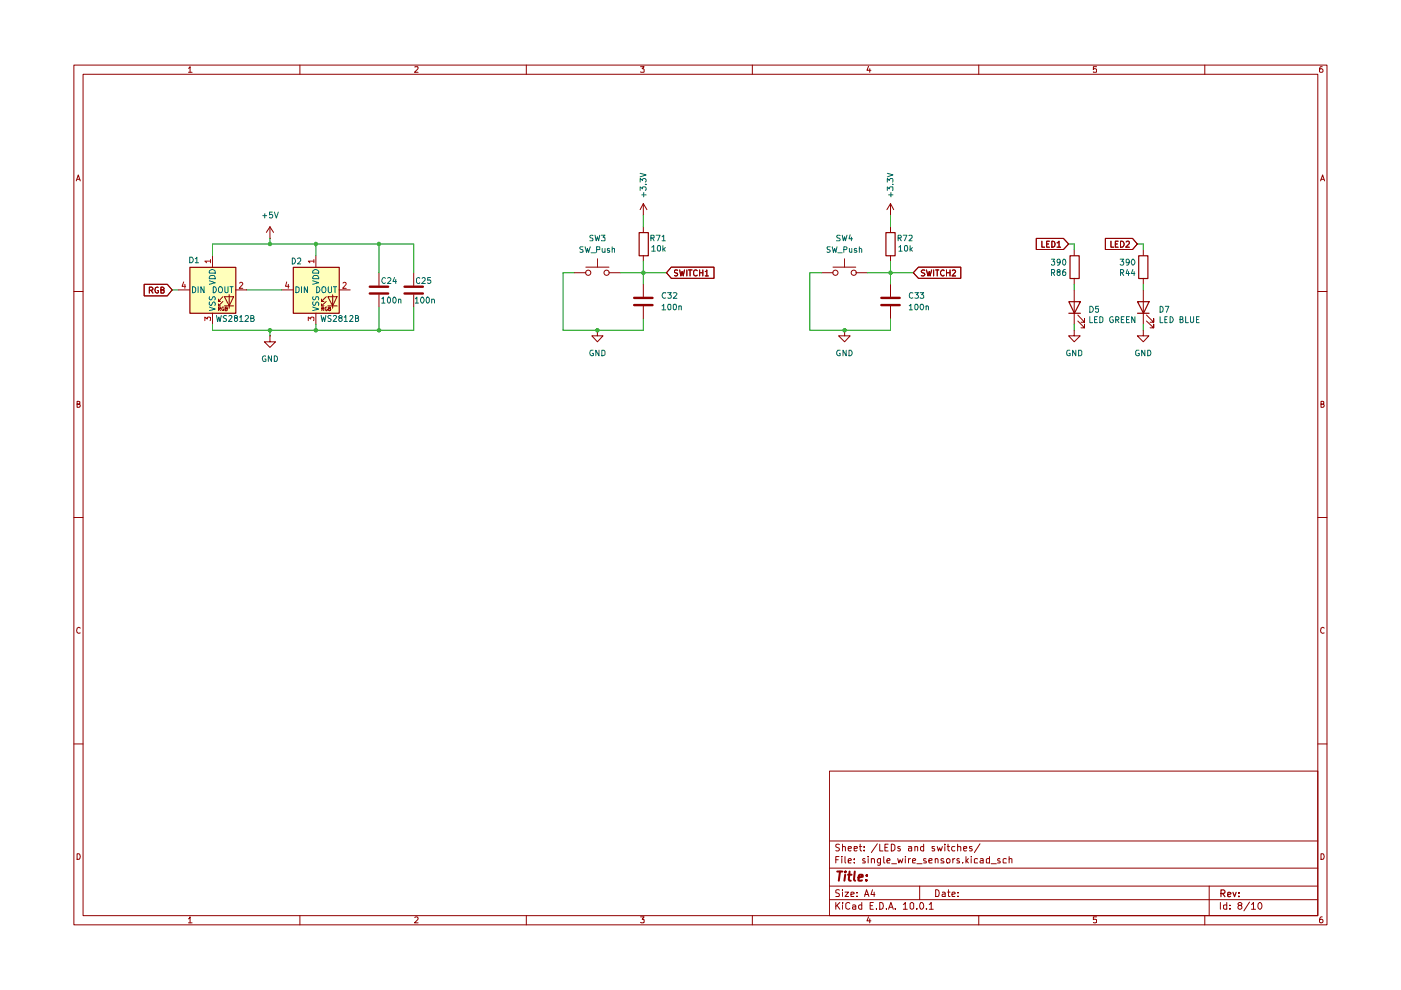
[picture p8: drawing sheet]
<svg xmlns="http://www.w3.org/2000/svg" width="297mm" height="210mm" viewBox="0 0 297 210" stroke-linecap="round" stroke-linejoin="round" font-family="sans-serif">
<g fill="none" stroke="#910000" stroke-width=".21">
<path d="M15.7 13.8h265.6v182.3h-265.6zM17.6 15.7h261.8v178.4h-261.8zM40 14.5l.3-.4v1.2M40 15.3h.7M63.6 13.8v1.9M88 14.2l.6-.1v.4l-.7 .8h.7M111.6 13.8v1.9M135.8 14.1h.8l-.5 .5 .5 .1v.5h-.8M159.5 13.8v1.9M184.1 14.1l-.3 .8h.9M184.4 14.6v.7M207.5 13.8v1.9"/>
<path d="M232.5 14.1h-.7v.6l.2-.1 .5 .1-.1 .6-.6-.1M255.4 13.8v1.9M280.3 14.1l-.4 .1a.94 .94 0 0 0 0 1.1h.4l.2-.1v-.4l-.3-.2h-.2l-.3 .2M16.2 38.4l.4-1.3 .4 1.3M16.3 38h.6M280 38.4l.4-1.3 .4 1.3M280.1 38h.6M15.7 61.8h1.9M279.4 61.8h1.9M16.3 85.7l.6-.1v-.4l-.6-.1v1.3h.5l.2-.5-.3-.2M280.1 85.7l.6-.1v-.4l-.6-.1v1.3l.6-.1 .1-.4-.3-.2M15.7 109.7h1.9"/>
<path d="M279.4 109.7h1.9M17 133.2l-.2-.2a.65 .65 0 0 0-.5 .6 .65 .65 0 0 0 .5 .7l.2-.1M280.8 133.2l-.3-.2a.65 .65 0 0 0-.5 .6 .65 .65 0 0 0 .5 .7l.3-.1M15.7 157.7h1.9M279.4 157.7h1.9M175.9 163.5h103.5v30.6h-103.5zM175.9 178.3h103.5M178 179.1l-.5-.1-.3 .2v.3l.8 .5-.3 .4-.5-.1M178.6 179.6l.6-.1v.9M178.6 179v1.4M179.8 179.9l.7-.1-.1-.3h-.5l-.1 .2 .1 .6h.5M181.1 179.9l.7-.1-.1-.3h-.6v.8h.6"/>
<path d="M182.2 179.5h.5M182.4 179v1.2l.3 .2M183.2 179.5v.2M186 178.9l-1.3 1.9M186.5 179v1.4h.7M187.6 179.7h.5M188.3 179h-.7v1.4h.7M189 179h.3l.4 .3v.8l-.4 .3h-.3zM190.8 179.5h-.4l-.1 .2 .2 .2 .3 .1v.3h-.5M192.6 179.5h.6l.1 .9M193.3 179.8l-.7 .1v.4h.7M194 179.6l.5-.1 .1 .9"/>
<path d="M194 179.5v.9M195.8 179.5h-.5l-.1 .7a.45 .45 0 0 0 .6 .1M195.8 179v1.4M198.1 179.5h-.5v.3l.4 .1 .2 .3-.2 .2-.4-.1M198.7 179.5l.3 .9 .2-.7 .3 .7 .3-.9M200.3 179v.2M200.3 179.5v.9M200.8 179.5h.5M201 179v1.2l.3 .2M202.4 179.5h-.5l-.1 .2v.5l.2 .2 .4-.1M203 179.6l.6-.1 .1 .9M203 179v1.4"/>
<path d="M204.3 179.9l.7-.1-.1-.3h-.5l-.1 .2 .1 .6h.5M206.1 179.5h-.5v.3l.6 .4-.3 .2-.3-.1M207.8 178.9l-1.2 1.9M16.3 181a.66 .66 0 0 1 .7 .5 .66 .66 0 0 1-.2 .7h-.5zM40 194.8l.3-.4v1.3M40 195.7h.7M63.6 194.1v2M88 194.6l.4-.2 .2 .4-.7 .9h.7M111.6 194.1v2M135.8 194.4h.8l-.5 .5 .5 .1v.6h-.8M159.5 194.1v2M175.9 190.8h103.5"/>
<path d="M175.9 187.9h103.5M175.9 184.1h103.5M177.2 191.3v1.5M177.2 182.3h.5M177.5 191.9l.6 .9M177.9 181.6h-.7v1.4M178 188.7h-.7v.6a.53 .53 0 0 1 .5 .2 .53 .53 0 0 1 .1 .6h-.7M178.1 191.3l-.9 .9M178.5 181.6v.1M178.5 182v1M178.6 191.3v.2M178.6 188.6v.2"/>
<path d="M178.6 189.1v1M178.6 191.9v.9M179.2 189.1h.7l-.7 1h.7M179.2 181.6v1.2l.1 .2M179.8 182.5l.7-.1-.2-.4-.4 .1-.1 .7 .1 .2h.5M180.2 191.5l-.5-.2-.4 .4 .1 .9 .3 .2 .5-.2M180.4 189.7l.7-.2-.1-.3h-.6v.9h.6M180.8 191.9h.4l.2 .1v.8M181.1 182.9v.1M181.1 182.1v.2M181.4 192.2l-.6 .1v.4h.6M181.7 190v.1"/>
<path d="M181.7 189.2v.1M182.7 191.9h-.4l-.3 .2v.4l.3 .3 .4-.1M182.7 191.3v1.5M183.2 180.3v.1M183.3 190.1l.4-1.5 .5 1.5M183.4 182.1l-.4-.1-.1 .3 .1 .2 .5 .2-.1 .3h-.5M183.4 189.7h.7M184.1 181.6v.1M184.1 182v1M184.1 194.4l-.3 .8h.9M184.4 194.8v.9M184.5 192h.5"/>
<path d="M184.7 182.2l.1-.1a.36 .36 0 0 1 .6 .2v.7M184.7 182v1M185 188.6l-.3 1.1h.8M185.2 191.3h-.7v1.5h.7M185.3 189.1v1M185.8 192.6v.2M186.5 191.3l.7 .2v1.1l-.3 .2h-.4zM186.7 182v1.2l-.3 .3-.3-.1M186.7 182.1l-.4-.1-.3 .3 .1 .6 .6 .1M187.4 181.6v1.2l.2 .2M188 192.6v.2M188 182.5l.7-.1-.1-.4-.5 .1-.1 .7 .1 .2h.5"/>
<path d="M188.4 192.8l.5-1.5 .5 1.5M188.6 192.4h.6M189.1 183.1h1M189.8 192.6v.2M190.3 182l.3 1 .2-.7 .4 .7 .2-1M191.5 191.8l.4-.5v1.5M191.5 192.8h.9M191.9 181.6v.1M191.9 182v1M192.6 182v1M193 191.6l.3-.3 .4 .3v.9l-.3 .3-.4-.3zM193 182l-.4 .3"/>
<path d="M193.5 182.5l.6-.1-.1-.4-.5 .1v.7v.2h.6M194.4 192.6v.2M194.4 183.1h1.1M195 187.9v2.9M195.2 191.4l.1-.1a.76 .76 0 0 1 .5 .8 .76 .76 0 0 1-.5 .7 .97 .97 0 0 1-.1-1.4zM196.3 182.1h-.5v.4l.6 .2-.1 .3h-.5M196.4 192.6v.2M196.9 182.5l.7-.1v-.3l-.4-.1-.3 .3 .1 .7h.6M197 191.8l.4-.5v1.5M197 192.8h.9M198.3 182.2l.2-.2 .3 .1 .1 .9M198.3 182v1"/>
<path d="M198.4 188.6a.8 .8 0 0 1 .8 .6 .8 .8 0 0 1-.3 .9h-.5zM199.8 189.2l.4-.1 .2 .2v.8h-.6l-.1-.4 .7-.2M200.1 182.1a.36 .36 0 0 0-.6 .2l.7 .4-.1 .3h-.6M200.7 182.3l.2-.3h.3l.2 .3-.1 .7-.6-.1zM200.9 189.1h.5M201.1 188.6v1.3l.1 .2h.2M201.8 189.7l.7-.2-.1-.4h-.4l-.2 .2v.6l.1 .2h.5M202 182v1M202.4 182l-.4 .3M203.1 190v.1M203.1 189.2v.1M203.4 182.1l-.4-.1-.1 .3 .1 .2 .5 .2-.1 .3h-.5"/>
<path d="M204.1 182.9v.1M204.8 181.6v1.4M204.9 182.5l.4 .5M205.3 182l-.5 .6M205.9 181.6v.1M205.9 182v1M207.3 182.1l-.5-.1-.2 .2v.7l.7 .1M207.5 194.1v2M207.9 182.1h.5v.9h-.5l-.1-.4 .6-.2M209.8 181.6v1.4h-.6l-.1-.8 .3-.2 .4 .1M210.1 183.1h1.1M212 182.1l-.3-.1-.2 .3 .2 .2 .4 .2-.1 .3h-.5"/>
<path d="M213.4 182.1l-.5-.1-.2 .2v.7l.7 .1M214 182.2l.1-.2 .4 .1v.9M214 181.6v1.4M232.5 194.4h-.7v.6h.7v.6h-.7M255.4 194.1v2M256.4 187.9v6.2M258.7 191.3v1.5M260.1 191.9h-.7v.7l.3 .2 .4-.1M260.1 191.3v1.5M260.8 192.6v.2M260.8 191.9v.1M262.7 191.9l-.2-.2 .2-.4 .6 .3-.2 .3h-.4l-.1 .2-.1 .4 .2 .3a.45 .45 0 0 0 .5-.2 .45 .45 0 0 0 0-.5l-.2-.2"/>
<path d="M264.9 191.3l-1.2 1.8M265.3 191.8l.5-.5v1.5M265.3 192.8h.9M267 191.3a.76 .76 0 0 1 .6 .8 .76 .76 0 0 1-.6 .7 .89 .89 0 0 1 0-1.5zM280.1 181a.66 .66 0 0 1 .6 .5 .66 .66 0 0 1-.2 .7h-.4zM280.3 194.4a.72 .72 0 0 0-.5 .5 .72 .72 0 0 0 .2 .8l.4-.1a.42 .42 0 0 0 0-.6 .42 .42 0 0 0-.6 0l-.1 .2"/>
</g>
<path d="M258.9 189.4h.7l.1-.5-.2-.2h-.6v1.4M259.2 189.4l.5 .7M260.3 189.7l.7-.2-.1-.2h-.6v.7h.6M261.4 189.2l.3 .9 .4-.9M262.7 190v.1M262.7 189.3v.1" fill="none" stroke="#910000" stroke-width=".25"/>
<path d="M177.5 184.8h1.1M178.1 184.8l-.3 1.9M179.2 185.5l-.2 1.2M179.3 184.8l-.2 .1 .1 .1 .1-.2-.1 .2M179.8 185.5h.8M180.1 184.8l-.1 1.7 .4 .2M181.2 184.8l-.1 1.7 .2 .2M182 186.1l.9-.2v-.4h-.6l-.2 .2-.1 .9h.8M183.7 186.6v.1M183.8 185.5v.2" fill="none" stroke="#910000" stroke-width=".42"/>
<g fill="#ffb">
<path d="M62.1 56.6h9.8v9.8h-9.8z"/>
<path d="M40.2 56.6h9.8v9.8h-9.8z"/>
</g>
<path d="M78.4 60.8h3.9M78.4 62.2h3.9M85.8 60.8h3.9M85.8 62.2h3.9M134.5 63.2h3.8M134.5 64.7h3.8M186.9 63.2h3.9M186.9 64.7h3.9" fill="none" stroke="#910000" stroke-width=".51"/>
<g fill="none" stroke="#910000" stroke-width=".21">
<path d="M45 54.2v2.4M57.2 50.5h.1M57.2 48.1l-.7 1.2M57.2 48.1l.8 1.2M57.2 48.1v2.4M67 54.2v2.4M80.3 57.8v2.7M87.7 57.8v2.7M121.8 57.8h2.4M124.2 56.6h4.9M126.7 54.9v1.7M129.1 57.8h2.5"/>
<path d="M136.4 45.6h.1M136.4 43.2v2.4M136.4 48.1v1.2M136.4 54.2v1.2M136.4 43.2l-.7 1.2M136.4 43.2l.8 1.2M142.3 56.6h9.1v2.4h-9.1l-1-1.2zM143.7 57.3l-.5-.1-.2 .2v.3l.6 .2 .1 .3-.3 .3-.4-.1M144.1 57.2l.3 1.3 .2-.9 .3 .9 .2-1.3M145.6 57.2v1.3M146 57.2h.7M146.3 57.2v1.3"/>
<path d="M147.8 57.4l-.4-.2-.3 .4 .1 .7 .2 .2 .4-.2M148.3 57.8h.7M148.3 57.2v1.3M149 57.2v1.3M149.5 57.6h.2l.2-.4v1.3M149.5 58.5h.7M174.2 57.8h2.4M176.6 56.6h4.8M179.1 54.9v1.7M181.4 57.8h2.5M188.8 45.6h.1M188.8 43.2l-.8 1.2"/>
<path d="M188.8 43.2l.7 1.2M188.8 43.2v2.4M188.8 48.1v1.2M188.8 54.2v1.2M194.7 56.6h9v2.4h-9l-1.1-1.2zM196.1 57.3l-.5-.1-.3 .3 .1 .2 .6 .3 .1 .3-.3 .2-.5-.1M196.4 57.2l.4 1.3 .2-.9 .2 .9 .3-1.3M198 57.2v1.3M198.4 57.2h.7M198.7 57.2v1.3M200.2 57.4l-.2-.2a.64 .64 0 0 0-.6 .7 .64 .64 0 0 0 .6 .6l.2-.2M200.7 57.8h.7"/>
<path d="M200.7 57.2v1.3M201.4 57.2v1.3M201.9 57.4l.5-.2 .2 .4-.8 .9h.8M219.7 50.5h5.8l1.1 1.2-1.1 1.2h-5.8zM220.9 51.1v1.3h.6M221.9 51.7h.4M222.5 51.1h-.6v1.3h.6M223 51.1a.64 .64 0 0 1 .7 .7 .64 .64 0 0 1-.7 .6zM224.1 51.5l.4-.4v1.3M224.1 52.4h.8M227.8 52.9v1.3M227.8 59v1.3"/>
<path d="M234.4 50.5h5.7l1 1.2-1 1.2h-5.7zM235.5 51.1v1.3h.6M236.5 51.7h.4M237.1 51.1h-.6v1.3h.6M237.6 51.1a.65 .65 0 0 1 .7 .7 .65 .65 0 0 1-.7 .6zM238.8 51.3l.1-.2h.4l.1 .2v.3l-.7 .8h.7M242.4 52.9v1.3M242.4 59v1.3M30.6 60.3h4.9l1 1.2-1 1.2h-4.9zM31.7 61.6l.6-.1 .1-.4-.2-.2h-.5v1.2M32 61.6l.4 .5M33.5 61l-.1-.1a.64 .64 0 0 0-.5 .6 .64 .64 0 0 0 .5 .6l.2-.1v-.4h-.2"/>
<path d="M34.1 61.5h.5l.2-.4-.3-.2h-.4v1.2h.5l.2-.1v-.4l-.3-.1M37.8 61.5h2.4M45 66.4v2.3M46.3 65.4h.4v-.2l-.4-.1v.8M46.3 63.9h.4M46.3 64.9h.4M46.5 65.4l.2 .5M47.2 62.9l-.9 1v-.5M47.2 63.9l-.9 1v-.5M47.4 65.1h-.2a.38 .38 0 0 0-.2 .5 .38 .38 0 0 0 .5 .2v-.3h-.2M47.6 62.9h1.9l-.9 2zM47.6 64.9h1.9"/>
<path d="M47.8 65.4h.3l.1-.2-.4-.1v.8h.3l.1-.5h-.2M48.6 62.5v2.9M50 61.5h2.3M57.2 71.2v1.3h1.2l-1.2 1.2-1.2-1.2h1.2M57.2 71.2h.1M59.7 61.5h2.4M67 66.4v2.3M68.2 63.9h.5M68.2 64.9h.5M68.2 65.4h.5v-.2l-.5-.1v.8M68.4 65.4l.3 .5M69.2 62.9l-1 1v-.5"/>
<path d="M69.2 63.9l-1 1v-.5M69.3 65.1h-.2a.38 .38 0 0 0-.2 .5 .38 .38 0 0 0 .5 .2v-.3h-.1M69.5 62.9h2l-1 2zM69.5 64.9h2M69.7 65.4h.3v-.3h-.3v.8h.3l.1-.4-.2-.1M70.5 62.5v2.9M71.9 61.5h2.4M80.3 62.5v2.6M87.7 62.5v2.6M126.7 70v1.2h1.1l-1.1 1.3-1.2-1.3h1.2M126.7 70h.1M136.4 60.3v2.6"/>
<path d="M136.4 64.9v2.7M179.1 70v1.2h1.2l-1.2 1.3-1.3-1.3h1.3M179.1 70h.1M188.8 60.3v2.6M188.8 64.9v2.7M227.8 70v1.2h1.2l-1.2 1.3-1.2-1.3h1.2M227.8 70h.1M227.8 61.5v7.2M228.5 68.1l1.5 1.4v-.8v.8h-.8M228.5 66.8l1.5 1.5v-.7v.7h-.8M242.4 70v1.2h1.2l-1.2 1.3-1.3-1.3h1.3M242.4 70h.1"/>
<path d="M242.4 61.5v7.2M243.1 68.1l1.5 1.4v-.8v.8h-.8M243.1 66.8l1.5 1.5v-.7v.7h-.8"/>
<circle cx="124.7" cy="57.8" r=".55"/>
<circle cx="128.6" cy="57.8" r=".55"/>
<circle cx="177.1" cy="57.8" r=".55"/>
<circle cx="181" cy="57.8" r=".55"/>
</g>
<path d="M40.3 56.7h9.7v9.7h-9.7zM62.2 56.7h9.7v9.7h-9.7zM135.5 49.3h2v4.9h-2zM187.8 49.3h2v4.9h-2zM226.9 54.2h1.9v4.9h-1.9zM241.4 54.2h2v4.9h-2zM226.6 64h2.5l-1.3 2.4zM226.6 66.4h2.5M241.2 64h2.4l-1.2 2.4zM241.2 66.4h2.4" fill="none" stroke="#910000" stroke-width=".25"/>
<path d="M38.9 59.8l-.3 .9h.8M44.6 55.4h-1.2l.4 .3M44.6 55v.7M60.8 59.8l-.3 .9h.8M66.5 55.4h-1.1l.3 .3M66.5 55v.7M39.2 60.3v.8M43.4 68v-.8l.5 .4v-.3h.7l-.1 .7M50.8 60l.4-.1 .3 .3-.8 .9h.8M61.1 60.3v.8M65.4 68v-.8l.5 .4v-.3h.6v.7M72.7 60l.5-.1 .2 .3-.8 .9h.8" fill="none" stroke="#b90000" stroke-width=".21"/>
<g fill="none" stroke="#006665" stroke-width=".21">
<path d="M44.4 59.5l1.2 .4-1.2 .4M44.4 57.4a.66 .66 0 0 1 .8-.2 .66 .66 0 0 1 .4 .7h-1.2zM44.5 58.5h1l.1 .6h-1.2zM66.3 59.5l1.3 .4-1.3 .4M66.4 57.4a.67 .67 0 0 1 .8-.2 .67 .67 0 0 1 .4 .7h-1.3zM66.5 58.5h.9l.2 .6h-1.3zM40.8 60.8a.52 .52 0 0 1 .7 .3v.6a.52 .52 0 0 1-.7 .4zM42 60.8v1.3M43.3 60.8v1.3l-.7-1.3v1.3M44.4 65.1l1.2 .4-1.2 .4M44.4 64v.5l.2 .3 .3-.1 .4-.7 .3 .3v.5M44.4 62.9v.4l.2 .3 .3-.1 .2-.6h.4l.1 .2v.5"/>
<path d="M45.2 60.8a.64 .64 0 0 1 .7 .6 .64 .64 0 0 1-.7 .7zM46.4 61l.3-.2 .4 .2 .1 .6-.4 .5-.4-.2zM47.7 60.8v1l.2 .3 .4-.2v-1.1M48.8 60.8h.6M49.1 60.8v1.3M62.7 60.8l.6 .2 .1 .1v.6l-.4 .4h-.3zM63.9 60.8v1.3M65.2 60.8v1.3l-.7-1.3v1.3M66.3 65.1l1.3 .4-1.3 .4M66.4 64l-.1 .5 .2 .3 .3-.1 .2-.5 .3-.2 .3 .3-.1 .5M66.4 62.9l-.1 .4 .2 .3 .3-.1 .3-.6h.3l.2 .2-.1 .5M67.1 60.8a.64 .64 0 0 1 .7 .6 .64 .64 0 0 1-.7 .7z"/>
<path d="M68.3 61l.3-.2 .4 .2 .1 .6-.4 .5-.4-.2zM69.6 60.8v1l.2 .3 .5-.2v-1.1M70.7 60.8h.7M71 60.8v1.3"/>
</g>
<g fill="none" stroke="#090" stroke-width=".21">
<path d="M45 54.2v-2.5h42.7v6.1M57.2 50.5v1.2M67 51.7v2.5M80.3 51.7v6.1M121.8 57.8h-2.4v12.2h17v-2.4M131.6 57.8h9.7M136.4 45.6v2.5M136.4 55.4v4.9M174.2 57.8h-2.5v12.2h17.1v-2.4M183.9 57.8h9.7M188.8 45.6v2.5M188.8 55.4v4.9"/>
<path d="M226.6 51.7h1.2v1.2M241.1 51.7h1.3v1.2M36.5 61.5h1.3M52.3 61.5h7.4M57.2 70v1.2M67 68.7v1.3M80.3 65.1v4.9M87.7 65.1v4.9h-42.7v-1.3M227.8 60.3v1.2M227.8 68.7v1.3M242.4 60.3v1.2M242.4 68.7v1.3"/>
</g>
<g fill="#090">
<circle cx="80.3" cy="51.7" r=".47"/>
<circle cx="80.3" cy="70" r=".47"/>
<circle cx="67" cy="70" r=".47"/>
<circle cx="57.2" cy="51.7" r=".47"/>
<circle cx="57.2" cy="70" r=".47"/>
<circle cx="67" cy="51.7" r=".47"/>
<circle cx="126.7" cy="70" r=".47"/>
<circle cx="179.1" cy="70" r=".47"/>
<circle cx="136.4" cy="57.8" r=".47"/>
<circle cx="188.8" cy="57.8" r=".47"/>
</g>
<g fill="none" stroke="#006665" stroke-width=".21">
<path d="M135.7 38.6v-.8l.5 .5 .1-.4 .4-.1 .3 .3v.3l-.2 .2M135.7 36.7l1.3 .4-1.3 .4M136.8 39.1h.2M188.1 38.6v-.8l.5 .5 .2-.5h.3l.2 .2-.1 .6M188.1 36.7l1.2 .4-1.2 .4M189.2 39.1h.1M40.2 54.5h.5a.66 .66 0 0 1 .2 .8 .66 .66 0 0 1-.7 .4zM41.4 54.9l.3-.4v1.2M41.4 55.7h.7M55.7 45.7h.9M56.1 45.3v.9M57.7 45h-.6v.6l.6-.1 .1 .5-.2 .2-.5-.1"/>
<path d="M58.2 45l.4 1.2 .4-1.2M62 54.7a.64 .64 0 0 1 .7 .6 .64 .64 0 0 1-.7 .7zM63.1 54.9l.1-.2h.4l.2 .2v.4l-.7 .7h.7M81.7 59l-.3-.2a.6 .6 0 0 0-.5 .7 .6 .6 0 0 0 .7 .5l.1-.1M82.2 59l.4-.2 .3 .4-.8 .9h.8M83.7 58.8l-.4 .9h.8M83.9 59.3v.8M89 59l-.4-.2-.3 .4 .1 .7 .2 .2 .4-.2M89.5 59l.4-.2 .3 .4-.8 .9h.8M91.3 58.8h-.6v.6h.6l.1 .5-.3 .2-.4-.2M123.6 52.3h-.5l-.2 .2 .3 .4 .4 .2v.3h-.7M124 52.3l.4 1.2 .1-.8 .3 .8 .3-1.2"/>
<path d="M125.3 53.6h.9M125.7 50h-.6v.4a.47 .47 0 0 1 .5 .2 .47 .47 0 0 1 0 .5h-.5M126.2 49.9l.2 1.2 .3-.9 .2 .9 .3-1.2M126.5 52.9h.6l.1-.5-.7-.1v1.2M127.5 49.9h.8l-.5 .4 .5 .2v.5h-.8M127.7 52.7v.6l.1 .2 .5-.1M128.3 52.7v.8M129.2 52.7h-.4v.4h.3l.2 .2-.2 .2-.3-.1M129.8 52.8l.2-.1h.3v.8M129.8 52.3v1.2M135.7 40.4v-.8l.5 .4 .1-.4h.5l.2 .3v.3l-.2 .2M136.1 41.3h.9"/>
<path d="M136.5 40.8v.9M138 50.5h.6l.1-.5-.7-.1v1.2M138.2 52.4l.4-.3v1.2M138.2 53.3h.7M138.3 50.5l.4 .6M139.1 49.9h.9l-.6 1.2M139.5 52.1l.5 .1v.8a.35 .35 0 0 1-.4 .2 .35 .35 0 0 1-.2-.4zM140.4 50.2l.3-.3v1.2M140.4 51.1h.7M140.5 52.1v1.2M140.7 52.8l.4 .5M141.1 52.5l-.6 .4"/>
<path d="M176 52.3h-.6a.47 .47 0 0 0 .1 .5 .47 .47 0 0 0 .4 .2v.4h-.6M176.4 52.3l.3 1.2 .3-.8 .2 .8 .3-1.2M177.6 53.6h1M178.1 50h-.6l-.1 .2 .2 .3h.3l.2 .4-.1 .2h-.6M178.6 49.9l.2 1.2 .3-.9 .1 .9 .4-1.2M178.9 52.9h.5l.2-.4-.2-.2h-.5v1.2M180.1 52.7v.6l.2 .2 .3-.1M180.3 49.8l-.3 .8h.8M180.5 50.3v.8M180.6 52.7v.8M181.6 52.7h-.3l-.2 .2 .6 .4-.3 .2-.3-.1M182.2 52.8l.2-.1h.2l.1 .8"/>
<path d="M182.2 52.3v1.2M188.1 40.4v-.8l.5 .4 .1-.4h.5v.8M188.4 41.3h.9M188.9 40.8v.9M190.4 50.5h.6v-.5l-.6-.1v1.2M190.6 52.4l.3-.3v1.2M190.6 53.3h.7M190.7 50.5l.4 .6M191.5 49.9h.8l-.5 1.2M191.9 52.1h.4a.86 .86 0 0 1-.1 1.2l-.4-.3v-.7zM192.7 50h.7v.4l-.7 .7h.7M193 52.1v1.2"/>
<path d="M193 52.8l.5 .5M193.5 52.5l-.5 .4M222.9 54.9h.7l-.3 .6h.3v.5l-.2 .2h-.3l-.2-.2M222.9 57.8h.5l.2-.1v-.4l-.2-.2h-.5v1.3M223.3 57.8l.3 .6M224.4 57.7h-.2a.31 .31 0 0 1 .1-.5 .31 .31 0 0 1 .4 .1v.4h-.3l-.3 .2 .1 .4 .2 .1 .4-.2v-.3l-.3-.2M224.8 55.5l-.1 .2h-.5a.43 .43 0 0 1 0-.5 .43 .43 0 0 1 .5-.2v.1a.85 .85 0 0 1-.2 1.1h-.3M225.6 54.9a.68 .68 0 0 1 .4 .7 .68 .68 0 0 1-.4 .6l-.3-.2v-.8zM225.9 57.1l-.4 .1-.2 .3v.8l.2 .1 .4-.1v-.6h-.5l-.1 .1M237.5 54.9h.8l-.5 .6h.4v.6l-.5 .1-.2-.2M237.6 57.8l.6-.1v-.5l-.6-.1v1.3M237.8 57.8l.5 .6"/>
<path d="M239 57.1l-.2 .9h.7M239.3 57.6v.8M239.4 55.5l-.1 .2h-.5v-.6l.4-.2 .2 .3-.1 .8-.5 .2M240 55l.2-.1a.68 .68 0 0 1 .4 .7 .68 .68 0 0 1-.4 .6 .81 .81 0 0 1-.2-1.2zM240.2 57.1l-.3 .9h.7M240.5 57.6v.8M45.9 66.9l.2 1.3 .3-1 .3 1 .2-1.3M48 67l-.4-.1-.3 .2 .1 .3 .6 .2v.4l-.2 .2-.5-.1M48.5 67.1l.4-.2 .3 .3-.8 1h.8M49.9 67.4l-.2-.1v-.2l.4-.2 .3 .3-.7 .4v.4l.2 .2h.2l.3-.3v-.3l-.3-.2M50.8 67.2h.2l.1-.3v1.3M50.8 68.2h.8"/>
<path d="M52 67.1l.4-.2 .3 .2v.3l-.8 .8h.8M53.2 67.5l.6-.1v-.4l-.6-.1v1.3h.5l.2-.5-.3-.2M56.3 75.5l-.1-.1a.66 .66 0 0 0-.6 .5 .66 .66 0 0 0 .3 .7l.5-.1v-.4h-.3M57.6 75.4v1.2l-.7-1.2v1.2M58.2 75.4a.66 .66 0 0 1 .6 .5 .66 .66 0 0 1-.2 .7h-.4zM68.1 66.9l.2 1.3 .3-1 .2 1 .3-1.3M70.2 67l-.4-.1-.3 .2 .1 .3 .6 .2v.4l-.2 .2-.5-.1M70.7 67.1l.4-.2 .3 .3-.8 1h.8M72.1 67.4l-.3-.2 .3-.3h.2l.3 .2-.2 .3h-.3l-.3 .2v.3l.3 .3h.2l.3-.3v-.3l-.3-.2M73 67.2h.2l.1-.3v1.3M73 68.2h.7M74.2 67.1l.4-.2 .2 .3-.7 1h.7"/>
<path d="M75.4 67.5l.5-.1 .1-.3-.2-.2h-.4v1.3h.5l.1-.2v-.4l-.2-.1M80.9 63.3h.2l.2-.3v1.3M80.9 64.3h.7M82.4 63a.68 .68 0 0 1 .4 .6 .68 .68 0 0 1-.4 .7l-.3-.5 .1-.6zM83.6 63a.68 .68 0 0 1 .4 .6 .68 .68 0 0 1-.4 .7l-.3-.3v-.8zM84.5 63.5l.3-.1 .2 .2v.7M84.5 63.4v.9M88.1 63.3l.3-.3v1.3M88.1 64.3h.6M89.3 63.1a.61 .61 0 0 1 .7 .5 .61 .61 0 0 1-.4 .7 .71 .71 0 0 1-.3-1.2zM90.6 63l.4 .2v.8l-.2 .3a.75 .75 0 0 1-.2-1.3zM91.5 63.5l.4-.1 .2 .2v.7"/>
<path d="M91.5 63.4v.9M125.7 74.3h-.4a.61 .61 0 0 0-.3 .7 .61 .61 0 0 0 .8 .4v-.5h-.2M127 74.3v1.1l-.7-1.1v1.1M127.6 74.3h.4l.3 .2v.7l-.5 .2h-.2zM140.4 64.9l.3-.4v1.2M140.4 65.7h.7M141.1 62.1h-.5a.61 .61 0 0 0-.2 .7 .61 .61 0 0 0 .7 .4M141.6 62.1h.7l-.4 .4 .4 .2-.1 .5h-.6M141.6 64.6l.5-.1 .1 .2v.7l-.2 .3-.4-.1zM142.7 64.7l.2-.2 .4 .1v1h-.5zM142.7 62.1h.6l.2 .1-.1 .4-.7 .6h.8M143.9 65l.2-.1h.3v.8"/>
<path d="M143.9 64.9v.8M178.1 74.3h-.5a.61 .61 0 0 0-.2 .7 .61 .61 0 0 0 .7 .4v-.5h-.1M179.4 74.3v1.1l-.7-1.1v1.1M180 74.3h.4a.66 .66 0 0 1 .3 .7 .66 .66 0 0 1-.7 .4zM192.8 64.9l.3-.4v1.2M192.8 65.7h.7M193.5 62.1h-.5a.61 .61 0 0 0-.2 .7 .61 .61 0 0 0 .7 .4M194 64.7l.1-.2a.6 .6 0 0 1 .6 .5 .6 .6 0 0 1-.4 .7l-.3-.3zM194 62.1h.7l-.4 .4 .4 .2-.1 .5h-.6M195.1 62.1h.7l-.4 .4 .4 .2v.5h-.7M195.2 64.5a.61 .61 0 0 1 .7 .5 .61 .61 0 0 1-.4 .7 .75 .75 0 0 1-.3-1.2zM196.3 65l.2-.1 .3 .1v.7"/>
<path d="M196.3 64.9v.8M226.8 74.3h-.4a.61 .61 0 0 0-.3 .7 .61 .61 0 0 0 .8 .4v-.5h-.2M228.1 74.3v1.1l-.7-1.1v1.1M228.7 74.3h.5l.2 .2v.7l-.4 .2h-.3zM231.1 67.1v1.3h.5M231.1 64.9a.65 .65 0 0 1 .7 .7 .65 .65 0 0 1-.7 .6zM232.1 67.7h.4M232.7 67.1h-.6v1.3h.6M232.9 64.9h-.6l-.1 .6 .6-.1 .1 .6-.2 .2h-.3l-.2-.2M233.2 67.1a.52 .52 0 0 1 .6 .4v.6a.52 .52 0 0 1-.6 .3zM236 67.2l-.4-.1-.2 .2v.9a.37 .37 0 0 0 .3 .2 .37 .37 0 0 0 .4-.2v-.4h-.3M236.6 67.8l.6-.1v-.5l-.6-.1v1.3"/>
<path d="M236.8 67.8l.4 .6M237.7 67.7h.5M238.3 67.1h-.6v1.3h.6M238.8 67.7h.5M239.4 67.1h-.6v1.3h.6M240.6 67.1v1.3l-.7-1.3v1.3M241.5 74.3h-.5l-.2 .2v.7a.52 .52 0 0 0 .8 .2v-.5h-.3M242.7 74.3v1.1l-.6-1.1v1.1M243.3 74.3h.5a.66 .66 0 0 1 .2 .7 .66 .66 0 0 1-.7 .4zM246 67.1v1.3h.5M246 64.9a.64 .64 0 0 1 .6 .7 .64 .64 0 0 1-.6 .6zM247 67.7h.3"/>
<path d="M247.1 64.9h.7l-.5 1.3M247.5 67.1h-.5v1.3h.5M248.1 67.1a.64 .64 0 0 1 .7 .7 .64 .64 0 0 1-.7 .6zM250.2 67.7l.6-.1v-.3l-.2-.2h-.4v1.3l.6-.1 .1-.3-.3-.3M251.4 67.1v1.3h.6M252.4 67.1v1.1l.2 .2 .5-.2v-1.1M253.7 67.7h.4M254.3 67.1h-.6v1.3h.6"/>
</g>
</svg>
